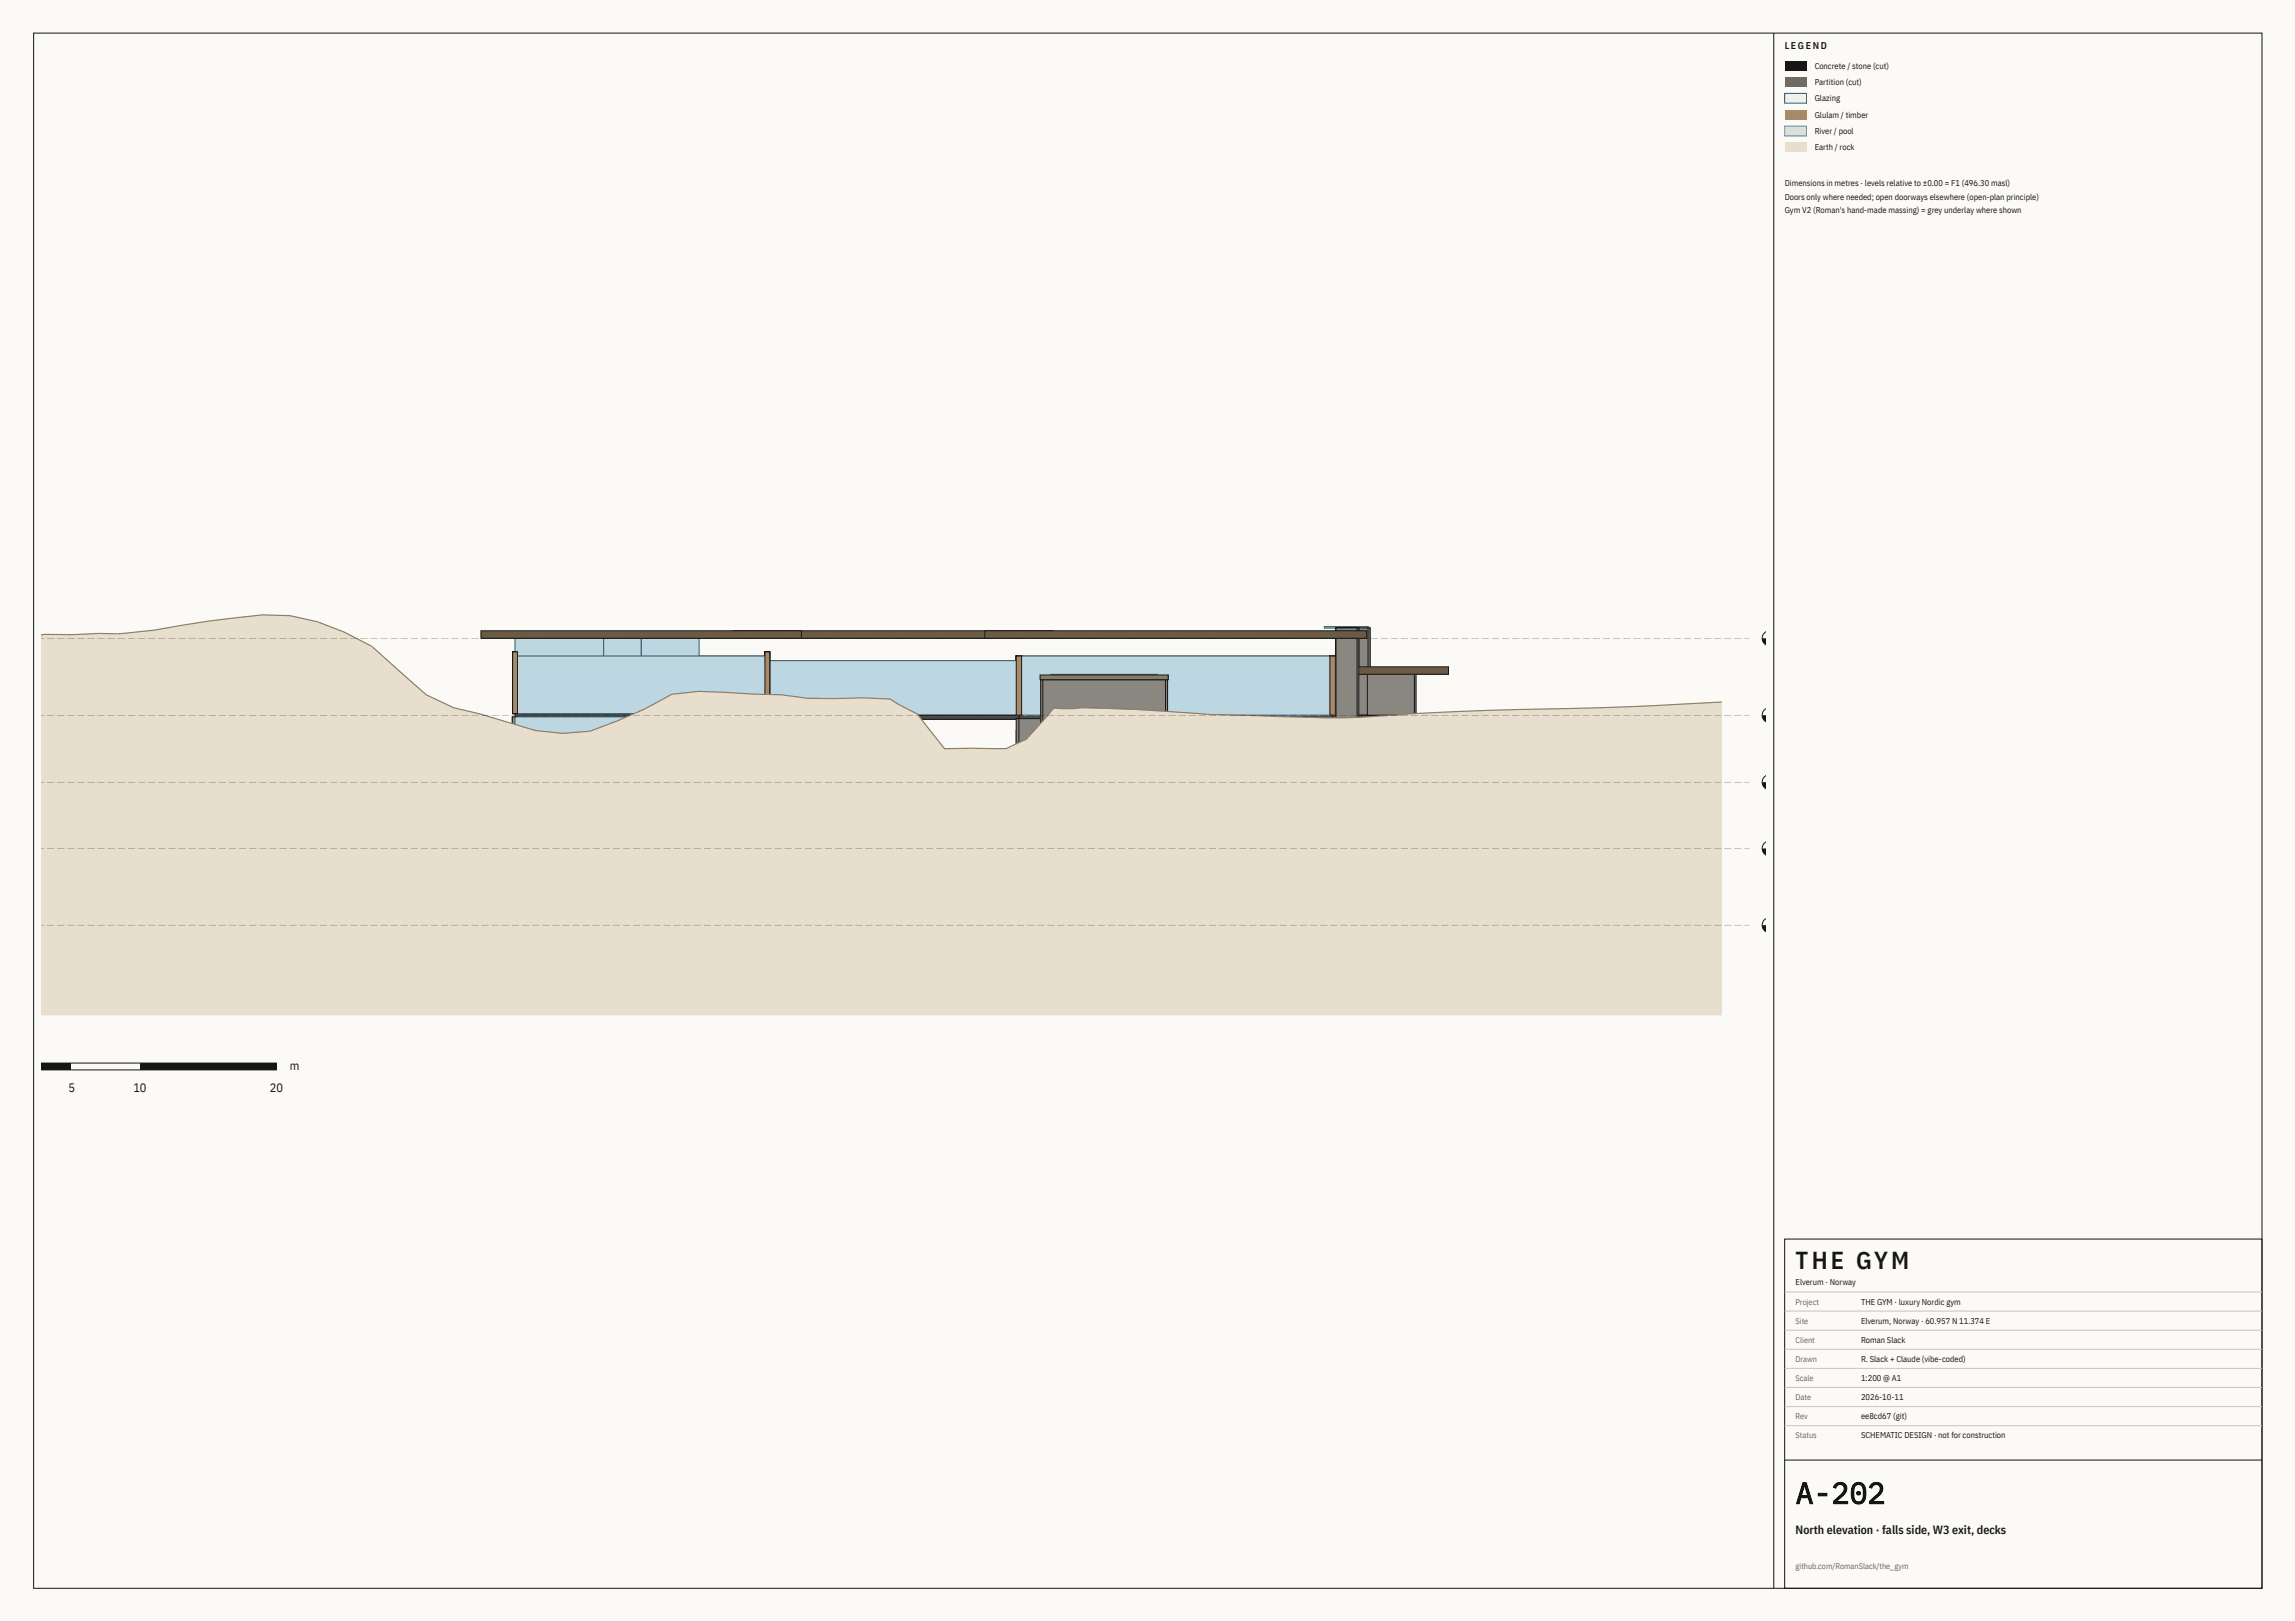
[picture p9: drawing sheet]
<svg xmlns="http://www.w3.org/2000/svg" width="841mm" height="594mm" viewBox="0 0 841 594" stroke-linecap="round" stroke-linejoin="round" font-family="sans-serif">
<defs><g id="words">
<text font-size="11" fill="#161616" x="658.3" y="551.1">A-202</text>
<text font-size="9" fill="#161616" x="658.3" y="465.1">THE GYM</text>
<g font-size="4.5" fill="#161616">
<text x="106.3" y="392.1">m</text>
<text x="25.1" y="400.1">5</text>
<text x="48.9" y="400.1">10</text>
<text x="98.9" y="400.1">20</text>
</g>
<text font-size="4.4" fill="#161616" x="658.3" y="562.1">North elevation · falls side, W3 exit, decks</text>
<text font-size="3.6" fill="#161616" x="654.3" y="18.1">LEGEND</text>
<g font-size="3.1" fill="#161616">
<text x="665.3" y="25.1">Concrete / stone (cut)</text>
<text x="665.3" y="31.1">Partition (cut)</text>
<text x="665.3" y="37.1">Glazing</text>
<text x="665.3" y="43.1">Glulam / timber</text>
<text x="665.3" y="49.1">River / pool</text>
<text x="665.3" y="55.1">Earth / rock</text>
<text x="654.3" y="68.1">Dimensions in metres · levels relative to ±0.00 = F1 (496.30 masl)</text>
<text x="654.3" y="73.1">Doors only where needed; open doorways elsewhere (open-plan principle)</text>
<text x="654.3" y="78.1">Gym V2 (Roman's hand-made massing) = grey underlay where shown</text>
<text x="658.3" y="471.1">Elverum · Norway</text>
<text x="682.3" y="478.1">THE GYM · luxury Nordic gym</text>
<text x="682.3" y="485.1">Elverum, Norway · 60.957 N 11.374 E</text>
<text x="682.3" y="492.1">Roman Slack</text>
<text x="682.3" y="499.1">R. Slack + Claude (vibe-coded)</text>
<text x="682.3" y="506.1">1:200 @ A1</text>
<text x="682.3" y="513.1">2026-10-11</text>
<text x="682.3" y="520.1">ee8cd67 (git)</text>
<text x="682.3" y="527.1">SCHEMATIC DESIGN · not for construction</text>
</g>
<g font-size="3" fill="#6b675e">
<text x="658.3" y="478.1">Project</text>
<text x="658.3" y="485.1">Site</text>
<text x="658.3" y="492.1">Client</text>
<text x="658.3" y="499.1">Drawn</text>
<text x="658.3" y="506.1">Scale</text>
<text x="658.3" y="513.1">Date</text>
<text x="658.3" y="520.1">Rev</text>
<text x="658.3" y="527.1">Status</text>
<text x="658.3" y="575.1">github.com/RomanSlack/the_gym</text>
</g>
</g></defs>
<g fill="#fbfaf6">
<path d="M.3 0h841v594.1h-841z"/>
<path d="M.3 .1h841v594h-841z"/>
</g>
<path d="M12.3 12.1h817v570h-817zM650.3 12.1v570" fill="none" stroke="#161616" stroke-width=".37"/>
<path d="M373.6 267.6h112v74.5h-112z" fill="#8a8781"/>
<path d="M373.6 267.6h112v74.5h-112z" fill="none" stroke="#161616" stroke-width=".37"/>
<path d="M484.6 267.6h2v74.5h-2z" fill="#8a8781"/>
<path d="M484.6 267.6h2v74.5h-2z" fill="none" stroke="#161616" stroke-width=".37"/>
<path d="M372.6 267.6h2v74.5h-2z" fill="#8a8781"/>
<path d="M372.6 267.6h2v74.5h-2z" fill="none" stroke="#161616" stroke-width=".37"/>
<path d="M373.6 267.6h112v2h-112z" fill="#4a4a48"/>
<path d="M373.6 267.6h112v2h-112z" fill="none" stroke="#161616" stroke-width=".37"/>
<path d="M373.6 311h112v1.2h-112z" fill="#4a4a48"/>
<path d="M373.6 311h112v1.2h-112z" fill="none" stroke="#161616" stroke-width=".37"/>
<path d="M373.6 286.7h112v1.2h-112z" fill="#4a4a48"/>
<path d="M373.6 286.7h112v1.2h-112z" fill="none" stroke="#161616" stroke-width=".37"/>
<path d="M373.6 339.1h112v3h-112z" fill="#4a4a48"/>
<path d="M373.6 339.1h112v3h-112z" fill="none" stroke="#161616" stroke-width=".37"/>
<path d="M373.6 240.4h115v21.7h-115z" fill="#bcd6e2"/>
<path d="M373.6 240.4h115v21.7h-115z" fill="none" stroke="#2a5d78" stroke-width=".37"/>
<path d="M489.8 230.1h11.8v112h-11.8z" fill="#8a8781"/>
<path d="M489.8 230.1h11.8v112h-11.8z" fill="none" stroke="#161616" stroke-width=".37"/>
<path d="M373.6 263.4h115v78.7h-115z" fill="#8a8781"/>
<path d="M373.6 263.4h115v78.7h-115z" fill="none" stroke="#161616" stroke-width=".37"/>
<path d="M487.6 240.4h2v21.7h-2z" fill="#b08a5c"/>
<path d="M487.6 240.4h2v21.7h-2z" fill="none" stroke="#161616" stroke-width=".37"/>
<path d="M372.6 240.4h2v21.7h-2z" fill="#b08a5c"/>
<path d="M372.6 240.4h2v21.7h-2z" fill="none" stroke="#161616" stroke-width=".37"/>
<path d="M487.6 240.4h2v21.7h-2z" fill="#b08a5c"/>
<path d="M487.6 240.4h2v21.7h-2z" fill="none" stroke="#161616" stroke-width=".37"/>
<path d="M372.6 240.4h2v21.7h-2z" fill="#b08a5c"/>
<path d="M372.6 240.4h2v21.7h-2z" fill="none" stroke="#161616" stroke-width=".37"/>
<path d="M500.8 230.1h1.5v112h-1.5z" fill="#8a8781"/>
<path d="M500.8 230.1h1.5v112h-1.5z" fill="none" stroke="#161616" stroke-width=".37"/>
<path d="M485.6 229.6h16v.5h-16z" fill="#bcd6e2"/>
<path d="M485.6 229.6h16v.5h-16z" fill="none" stroke="#2a5d78" stroke-width=".37"/>
<path d="M489.8 230.1h11.8v112h-11.8z" fill="#8a8781"/>
<path d="M489.8 230.1h11.8v112h-11.8z" fill="none" stroke="#161616" stroke-width=".37"/>
<path d="M489.8 263.4h18.8v78.7h-18.8z" fill="#8a8781"/>
<path d="M489.8 263.4h18.8v78.7h-18.8z" fill="none" stroke="#161616" stroke-width=".37"/>
<path d="M507.8 263.4h1.5v78.7h-1.5z" fill="#8a8781"/>
<path d="M507.8 263.4h1.5v78.7h-1.5z" fill="none" stroke="#161616" stroke-width=".37"/>
<path d="M488.6 263.4h20v1.7h-20z" fill="#4a4a48"/>
<path d="M488.6 263.4h20v1.7h-20z" fill="none" stroke="#161616" stroke-width=".37"/>
<path d="M489.8 263.4h18.8v78.7h-18.8z" fill="#8a8781"/>
<path d="M489.8 263.4h18.8v78.7h-18.8z" fill="none" stroke="#161616" stroke-width=".37"/>
<path d="M489.8 230.1h11.8v112h-11.8z" fill="#8a8781"/>
<path d="M489.8 230.1h11.8v112h-11.8z" fill="none" stroke="#161616" stroke-width=".37"/>
<path d="M487.6 240.4h2v21.7h-2z" fill="#b08a5c"/>
<path d="M487.6 240.4h2v21.7h-2z" fill="none" stroke="#161616" stroke-width=".37"/>
<path d="M372.6 240.4h2v21.7h-2z" fill="#b08a5c"/>
<path d="M372.6 240.4h2v21.7h-2z" fill="none" stroke="#161616" stroke-width=".37"/>
<path d="M487.6 240.4h2v21.7h-2z" fill="#b08a5c"/>
<path d="M487.6 240.4h2v21.7h-2z" fill="none" stroke="#161616" stroke-width=".37"/>
<path d="M372.6 240.4h2v21.7h-2z" fill="#b08a5c"/>
<path d="M372.6 240.4h2v21.7h-2z" fill="none" stroke="#161616" stroke-width=".37"/>
<path d="M500.8 230.1h1.5v112h-1.5z" fill="#8a8781"/>
<path d="M500.8 230.1h1.5v112h-1.5z" fill="none" stroke="#161616" stroke-width=".37"/>
<path d="M485.6 229.6h16v.5h-16z" fill="#bcd6e2"/>
<path d="M485.6 229.6h16v.5h-16z" fill="none" stroke="#2a5d78" stroke-width=".37"/>
<path d="M373.2 240.4h.7v21.7h-.7z" fill="#bcd6e2"/>
<path d="M373.2 240.4h.7v21.7h-.7z" fill="none" stroke="#2a5d78" stroke-width=".37"/>
<path d="M281.3 242.1h92.3v20h-92.3z" fill="#bcd6e2"/>
<path d="M281.3 242.1h92.3v20h-92.3z" fill="none" stroke="#2a5d78" stroke-width=".37"/>
<path d="M188.8 240.4h92.5v21.1h-92.5z" fill="#bcd6e2"/>
<path d="M188.8 240.4h92.5v21.1h-92.5z" fill="none" stroke="#2a5d78" stroke-width=".37"/>
<path d="M489.8 230.1h11.8v112h-11.8z" fill="#8a8781"/>
<path d="M489.8 230.1h11.8v112h-11.8z" fill="none" stroke="#161616" stroke-width=".37"/>
<path d="M41.3 267.6h147.5v27.6h-147.5z" fill="#8a8781"/>
<path d="M41.3 267.6h147.5v27.6h-147.5z" fill="none" stroke="#161616" stroke-width=".37"/>
<path d="M188.8 262.8h92.5v32.4h-92.5z" fill="#8a8781"/>
<path d="M188.8 262.8h92.5v32.4h-92.5z" fill="none" stroke="#161616" stroke-width=".37"/>
<path d="M280.4 238.9h1.8v22.6h-1.8z" fill="#b08a5c"/>
<path d="M280.4 238.9h1.8v22.6h-1.8z" fill="none" stroke="#161616" stroke-width=".37"/>
<path d="M187.9 238.9h1.8v22.6h-1.8z" fill="#b08a5c"/>
<path d="M187.9 238.9h1.8v22.6h-1.8z" fill="none" stroke="#161616" stroke-width=".37"/>
<path d="M187.8 262.8h2v32.4h-2z" fill="#8a8781"/>
<path d="M187.8 262.8h2v32.4h-2z" fill="none" stroke="#161616" stroke-width=".37"/>
<path d="M40.3 267.6h2v27.6h-2z" fill="#8a8781"/>
<path d="M40.3 267.6h2v27.6h-2z" fill="none" stroke="#161616" stroke-width=".37"/>
<path d="M489.8 230.1h7.8v112h-7.8z" fill="#8a8781"/>
<path d="M489.8 230.1h7.8v112h-7.8z" fill="none" stroke="#161616" stroke-width=".37"/>
<path d="M487.6 240.4h2v21.7h-2z" fill="#b08a5c"/>
<path d="M487.6 240.4h2v21.7h-2z" fill="none" stroke="#161616" stroke-width=".37"/>
<path d="M372.6 240.4h2v21.7h-2z" fill="#b08a5c"/>
<path d="M372.6 240.4h2v21.7h-2z" fill="none" stroke="#161616" stroke-width=".37"/>
<path d="M496.9 230.1h1.3v112h-1.3z" fill="#8a8781"/>
<path d="M496.9 230.1h1.3v112h-1.3z" fill="none" stroke="#161616" stroke-width=".37"/>
<path d="M489.8 230.1h7.8v112h-7.8z" fill="#8a8781"/>
<path d="M489.8 230.1h7.8v112h-7.8z" fill="none" stroke="#161616" stroke-width=".37"/>
<path d="M488.2 240.4h.7v21.7h-.7z" fill="#bcd6e2"/>
<path d="M488.2 240.4h.7v21.7h-.7z" fill="none" stroke="#2a5d78" stroke-width=".37"/>
<path d="M488.6 247.1h30v15h-30z" fill="#8a8781"/>
<path d="M488.6 247.1h30v15h-30z" fill="none" stroke="#161616" stroke-width=".37"/>
<path d="M280.4 238.9h1.8v22.6h-1.8z" fill="#b08a5c"/>
<path d="M280.4 238.9h1.8v22.6h-1.8z" fill="none" stroke="#161616" stroke-width=".37"/>
<path d="M187.9 238.9h1.8v22.6h-1.8z" fill="#b08a5c"/>
<path d="M187.9 238.9h1.8v22.6h-1.8z" fill="none" stroke="#161616" stroke-width=".37"/>
<path d="M488.6 262.1h30v1.3h-30z" fill="#4a4a48"/>
<path d="M488.6 262.1h30v1.3h-30z" fill="none" stroke="#161616" stroke-width=".37"/>
<path d="M517.9 247.1h1.3v15h-1.3z" fill="#8a8781"/>
<path d="M517.9 247.1h1.3v15h-1.3z" fill="none" stroke="#161616" stroke-width=".37"/>
<path d="M501.3 247.1h17.3v15h-17.3z" fill="#8a8781"/>
<path d="M501.3 247.1h17.3v15h-17.3z" fill="none" stroke="#161616" stroke-width=".37"/>
<path d="M487.6 240.4h2v21.7h-2z" fill="#b08a5c"/>
<path d="M487.6 240.4h2v21.7h-2z" fill="none" stroke="#161616" stroke-width=".37"/>
<path d="M372.6 240.4h2v21.7h-2z" fill="#b08a5c"/>
<path d="M372.6 240.4h2v21.7h-2z" fill="none" stroke="#161616" stroke-width=".37"/>
<path d="M489.8 230.1h7.8v112h-7.8z" fill="#8a8781"/>
<path d="M489.8 230.1h7.8v112h-7.8z" fill="none" stroke="#161616" stroke-width=".37"/>
<path d="M281.3 242.1h92.3v20h-92.3z" fill="#bcd6e2"/>
<path d="M281.3 242.1h92.3v20h-92.3z" fill="none" stroke="#2a5d78" stroke-width=".37"/>
<path d="M237.3 262.8h44v29.4h-44z" fill="#bcd6e2"/>
<path d="M237.3 262.8h44v29.4h-44z" fill="none" stroke="#2a5d78" stroke-width=".37"/>
<path d="M476.1 244.4h55v2.7h-55z" fill="#6b5a44"/>
<path d="M476.1 244.4h55v2.7h-55z" fill="none" stroke="#161616" stroke-width=".37"/>
<path d="M496.9 230.1h1.3v112h-1.3z" fill="#8a8781"/>
<path d="M496.9 230.1h1.3v112h-1.3z" fill="none" stroke="#161616" stroke-width=".37"/>
<path d="M489.8 230.1h7.8v112h-7.8z" fill="#8a8781"/>
<path d="M489.8 230.1h7.8v112h-7.8z" fill="none" stroke="#161616" stroke-width=".37"/>
<path d="M280.4 238.9h1.8v22.6h-1.8z" fill="#b08a5c"/>
<path d="M280.4 238.9h1.8v22.6h-1.8z" fill="none" stroke="#161616" stroke-width=".37"/>
<path d="M187.9 238.9h1.8v22.6h-1.8z" fill="#b08a5c"/>
<path d="M187.9 238.9h1.8v22.6h-1.8z" fill="none" stroke="#161616" stroke-width=".37"/>
<path d="M268.8 231.2h117.3v2.7h-117.3z" fill="#6b5a44"/>
<path d="M268.8 231.2h117.3v2.7h-117.3z" fill="none" stroke="#161616" stroke-width=".37"/>
<path d="M281.3 262.1h92.3v1.5h-92.3z" fill="#4a4a48"/>
<path d="M281.3 262.1h92.3v1.5h-92.3z" fill="none" stroke="#161616" stroke-width=".37"/>
<path d="M373.6 339.1h115v3h-115z" fill="#4a4a48"/>
<path d="M373.6 339.1h115v3h-115z" fill="none" stroke="#161616" stroke-width=".37"/>
<path d="M373.6 311h115v1.2h-115z" fill="#4a4a48"/>
<path d="M373.6 311h115v1.2h-115z" fill="none" stroke="#161616" stroke-width=".37"/>
<path d="M373.6 286.7h115v1.2h-115z" fill="#4a4a48"/>
<path d="M373.6 286.7h115v1.2h-115z" fill="none" stroke="#161616" stroke-width=".37"/>
<path d="M373.6 262.1h115v1.3h-115z" fill="#4a4a48"/>
<path d="M373.6 262.1h115v1.3h-115z" fill="none" stroke="#161616" stroke-width=".37"/>
<path d="M487.3 263.4h2.5v78.7h-2.5z" fill="#8a8781"/>
<path d="M487.3 263.4h2.5v78.7h-2.5z" fill="none" stroke="#161616" stroke-width=".37"/>
<path d="M372.6 263.4h2v78.7h-2z" fill="#8a8781"/>
<path d="M372.6 263.4h2v78.7h-2z" fill="none" stroke="#161616" stroke-width=".37"/>
<path d="M488.2 240.4h.7v21.7h-.7z" fill="#bcd6e2"/>
<path d="M488.2 240.4h.7v21.7h-.7z" fill="none" stroke="#2a5d78" stroke-width=".37"/>
<path d="M373.2 240.4h.7v21.7h-.7z" fill="#bcd6e2"/>
<path d="M373.2 240.4h.7v21.7h-.7z" fill="none" stroke="#2a5d78" stroke-width=".37"/>
<path d="M373.6 240.4h115v21.7h-115z" fill="#bcd6e2"/>
<path d="M373.6 240.4h115v21.7h-115z" fill="none" stroke="#2a5d78" stroke-width=".37"/>
<path d="M373.6 263.4h115v78.7h-115z" fill="#8a8781"/>
<path d="M373.6 263.4h115v78.7h-115z" fill="none" stroke="#161616" stroke-width=".37"/>
<path d="M487.6 240.4h2v21.7h-2z" fill="#b08a5c"/>
<path d="M487.6 240.4h2v21.7h-2z" fill="none" stroke="#161616" stroke-width=".37"/>
<path d="M372.6 240.4h2v21.7h-2z" fill="#b08a5c"/>
<path d="M372.6 240.4h2v21.7h-2z" fill="none" stroke="#161616" stroke-width=".37"/>
<path d="M385.3 247.3h39" fill="none" stroke="#bcd6e2" stroke-width=".37"/>
<path d="M385.3 247.1h39v.3h-39z" fill="none" stroke="#2a5d78" stroke-width=".37"/>
<path d="M361.1 231.2h140v2.7h-140z" fill="#6b5a44"/>
<path d="M361.1 231.2h140v2.7h-140z" fill="none" stroke="#161616" stroke-width=".37"/>
<path d="M426.6 249.1h1.5v93h-1.5z" fill="#8a8781"/>
<path d="M426.6 249.1h1.5v93h-1.5z" fill="none" stroke="#161616" stroke-width=".37"/>
<path d="M381.6 249.1h1.5v93h-1.5z" fill="#8a8781"/>
<path d="M381.6 249.1h1.5v93h-1.5z" fill="none" stroke="#161616" stroke-width=".37"/>
<path d="M382.3 249.1h45v93h-45z" fill="#8a8781"/>
<path d="M382.3 249.1h45v93h-45z" fill="none" stroke="#161616" stroke-width=".37"/>
<path d="M381.3 247.4h47v1.7h-47z" fill="#6f8f55"/>
<path d="M381.3 247.4h47v1.7h-47z" fill="none" stroke="#161616" stroke-width=".37"/>
<path d="M280.9 262.8h.8v29.4h-.8z" fill="#bcd6e2"/>
<path d="M280.9 262.8h.8v29.4h-.8z" fill="none" stroke="#2a5d78" stroke-width=".37"/>
<path d="M188.8 246.5h32.5v15h-32.5z" fill="#bcd6e2"/>
<path d="M188.8 246.5h32.5v15h-32.5z" fill="none" stroke="#2a5d78" stroke-width=".37"/>
<path d="M280.4 238.9h1.8v22.6h-1.8z" fill="#b08a5c"/>
<path d="M280.4 238.9h1.8v22.6h-1.8z" fill="none" stroke="#161616" stroke-width=".37"/>
<path d="M187.9 238.9h1.8v22.6h-1.8z" fill="#b08a5c"/>
<path d="M187.9 238.9h1.8v22.6h-1.8z" fill="none" stroke="#161616" stroke-width=".37"/>
<path d="M188.8 233.9h32.5v27.6h-32.5z" fill="#bcd6e2"/>
<path d="M188.8 233.9h32.5v27.6h-32.5z" fill="none" stroke="#2a5d78" stroke-width=".37"/>
<path d="M235.1 233.9h21.2v27.6h-21.2z" fill="#bcd6e2"/>
<path d="M235.1 233.9h21.2v27.6h-21.2z" fill="none" stroke="#2a5d78" stroke-width=".37"/>
<path d="M221.3 233.9h13.8v27.6h-13.8z" fill="#bcd6e2"/>
<path d="M221.3 233.9h13.8v27.6h-13.8z" fill="none" stroke="#2a5d78" stroke-width=".37"/>
<path d="M221.3 262.8h35v29.4h-35z" fill="#bcd6e2"/>
<path d="M221.3 262.8h35v29.4h-35z" fill="none" stroke="#2a5d78" stroke-width=".37"/>
<path d="M40.3 267.6h2v27.6h-2z" fill="#8a8781"/>
<path d="M40.3 267.6h2v27.6h-2z" fill="none" stroke="#161616" stroke-width=".37"/>
<path d="M41.3 267.6h147.5v2h-147.5z" fill="#4a4a48"/>
<path d="M41.3 267.6h147.5v2h-147.5z" fill="none" stroke="#161616" stroke-width=".37"/>
<path d="M41.3 292.2h147.5v1.5h-147.5z" fill="#4a4a48"/>
<path d="M41.3 292.2h147.5v1.5h-147.5z" fill="none" stroke="#161616" stroke-width=".37"/>
<path d="M41.3 267.6h147.5v27.6h-147.5z" fill="#8a8781"/>
<path d="M41.3 267.6h147.5v27.6h-147.5z" fill="none" stroke="#161616" stroke-width=".37"/>
<path d="M280.4 238.9h1.8v22.6h-1.8z" fill="#b08a5c"/>
<path d="M280.4 238.9h1.8v22.6h-1.8z" fill="none" stroke="#161616" stroke-width=".37"/>
<path d="M187.9 238.9h1.8v22.6h-1.8z" fill="#b08a5c"/>
<path d="M187.9 238.9h1.8v22.6h-1.8z" fill="none" stroke="#161616" stroke-width=".37"/>
<path d="M188.8 292.2h92.5v3h-92.5z" fill="#4a4a48"/>
<path d="M188.8 292.2h92.5v3h-92.5z" fill="none" stroke="#161616" stroke-width=".37"/>
<path d="M188.8 261.5h92.5v1.3h-92.5z" fill="#4a4a48"/>
<path d="M188.8 261.5h92.5v1.3h-92.5z" fill="none" stroke="#161616" stroke-width=".37"/>
<path d="M187.8 262.8h2v32.4h-2z" fill="#8a8781"/>
<path d="M187.8 262.8h2v32.4h-2z" fill="none" stroke="#161616" stroke-width=".37"/>
<path d="M280.3 262.8h2v32.4h-2z" fill="#8a8781"/>
<path d="M280.3 262.8h2v32.4h-2z" fill="none" stroke="#161616" stroke-width=".37"/>
<path d="M280.9 240.4h.8v21.1h-.8z" fill="#bcd6e2"/>
<path d="M280.9 240.4h.8v21.1h-.8z" fill="none" stroke="#2a5d78" stroke-width=".37"/>
<path d="M188.4 240.4h.8v21.1h-.8z" fill="#bcd6e2"/>
<path d="M188.4 240.4h.8v21.1h-.8z" fill="none" stroke="#2a5d78" stroke-width=".37"/>
<path d="M188.8 262.8h62.5v29.4h-62.5z" fill="#bcd6e2"/>
<path d="M188.8 262.8h62.5v29.4h-62.5z" fill="none" stroke="#2a5d78" stroke-width=".37"/>
<path d="M188.8 240.4h92.5v21.1h-92.5z" fill="#bcd6e2"/>
<path d="M188.8 240.4h92.5v21.1h-92.5z" fill="none" stroke="#2a5d78" stroke-width=".37"/>
<path d="M251.3 262.8h30v32.4h-30z" fill="#8a8781"/>
<path d="M251.3 262.8h30v32.4h-30z" fill="none" stroke="#161616" stroke-width=".37"/>
<path d="M280.4 238.9h1.8v22.6h-1.8z" fill="#b08a5c"/>
<path d="M280.4 238.9h1.8v22.6h-1.8z" fill="none" stroke="#161616" stroke-width=".37"/>
<path d="M187.9 238.9h1.8v22.6h-1.8z" fill="#b08a5c"/>
<path d="M187.9 238.9h1.8v22.6h-1.8z" fill="none" stroke="#161616" stroke-width=".37"/>
<path d="M176.3 231.2h117.5v2.7h-117.5z" fill="#6b5a44"/>
<path d="M176.3 231.2h117.5v2.7h-117.5z" fill="none" stroke="#161616" stroke-width=".37"/>
<path d="M15.3 232.9l1-.4 10 .1 10-.4a124.1 124.1 0 0 0 25-2.1l15-2.4 7.5-1a99.6 99.6 0 0 1 22.5-1l2.5 .5a76.4 76.4 0 0 1 22.5 8.1l5 2.6 20 17.8 5 2.3a25.9 25.9 0 0 0 10 3.6l5 1.2 12.5 3.7a54.1 54.1 0 0 0 20 3.1l7.5-.6 2.5-.9a174.2 174.2 0 0 0 27.5-12.6l2.5-.3a94.4 94.4 0 0 1 22.5-.1l2.5 .1a145.6 145.6 0 0 1 22.5 1.8h10a138.1 138.1 0 0 1 20 .2l5 3 5 2.5 10 12.7h22.5l7.5-3.5 10-11.4a45.6 45.6 0 0 0 10-.1 965.3 965.3 0 0 1 50 2.5l10 .2a540.4 540.4 0 0 0 45 .6l15-1 20-1 60-1.6 35-1.8v114.8h-616z" fill="#e7decd"/>
<path d="M15.3 232.7l11-.1 10-.4a124.1 124.1 0 0 0 25-2.1l15-2.4 7.5-1a99.6 99.6 0 0 1 22.5-1l2.5 .5a76.4 76.4 0 0 1 22.5 8.1l5 2.6 20 17.8 5 2.3a25.9 25.9 0 0 0 10 3.6l5 1.2 12.5 3.7a54.1 54.1 0 0 0 20 3.1l7.5-.6 2.5-.9a174.2 174.2 0 0 0 27.5-12.6l2.5-.3a94.4 94.4 0 0 1 22.5-.1l2.5 .1a145.6 145.6 0 0 1 22.5 1.8h10a138.1 138.1 0 0 1 20 .2l5 3 5 2.5 10 12.7h22.5l7.5-3.5 10-11.4a45.6 45.6 0 0 0 10-.1 965.3 965.3 0 0 1 50 2.5l10 .2a540.4 540.4 0 0 0 45 .6l15-1 20-1 60-1.6 35-1.8" fill="none" stroke="#8d7b62" stroke-width=".42"/>
<path d="M15.3 233.8l.9 .2zM17.3 233.8l2.6 .2zM21 233.8l2.6 .2zM24.7 233.8l2.6 .2zM28.4 233.8l2.6 .2zM32.1 233.8l2.6 .2zM35.8 233.8l2.6 .2zM39.5 233.8l2.6 .2zM43.2 233.8l2.6 .2zM46.9 233.8l2.6 .2zM50.6 233.8l2.6 .2zM54.3 233.8l2.6 .2zM58 233.8l2.6 .2zM61.7 233.8l2.7 .2zM65.4 233.8l2.7 .2zM69.1 233.8l2.7 .2zM72.8 233.8l2.7 .2zM76.5 233.8l2.7 .2zM80.2 233.8l2.7 .2zM83.9 233.8l2.7 .2zM87.6 233.8l2.7 .2zM91.3 233.8l2.7 .2zM95 233.8l2.7 .2zM98.7 233.8l2.7 .2zM102.5 233.8l2.6 .2zM106.2 233.8l2.6 .2zM109.9 233.8l2.6 .2zM113.6 233.8l2.6 .2zM117.3 233.8l2.6 .2zM121 233.8l2.6 .2zM124.7 233.8l2.6 .2zM128.4 233.8l2.6 .2zM132.1 233.8l2.6 .2zM135.8 233.8l2.6 .2zM139.5 233.8l2.6 .2zM143.2 233.8l2.6 .2zM146.9 233.8l2.6 .2zM150.6 233.8l2.7 .2zM154.3 233.8l2.7 .2zM158 233.8l2.7 .2zM161.7 233.8l2.7 .2zM165.4 233.8l2.7 .2zM169.1 233.8l2.7 .2zM172.8 233.8l2.7 .2zM176.5 233.8l2.7 .2zM180.2 233.8l2.7 .2zM183.9 233.8l2.7 .2zM187.6 233.8l2.7 .2zM191.4 233.8l2.6 .2zM195.1 233.8l2.6 .2zM198.8 233.8l2.6 .2zM202.5 233.8l2.6 .2zM206.2 233.8l2.6 .2zM209.9 233.8l2.6 .2zM213.6 233.8l2.6 .2zM217.3 233.8l2.6 .2zM221 233.8l2.6 .2zM224.7 233.8l2.6 .2zM228.4 233.8l2.6 .2zM232.1 233.8l2.6 .2zM235.8 233.8l2.6 .2zM239.5 233.8l2.7 .2zM243.2 233.8l2.7 .2zM246.9 233.8l2.7 .2zM250.6 233.8l2.7 .2zM254.3 233.8l2.7 .2zM258 233.8l2.7 .2zM261.7 233.8l2.7 .2zM265.4 233.8l2.7 .2zM269.1 233.8l2.7 .2zM272.8 233.8l2.7 .2zM276.5 233.8l2.7 .2zM280.3 233.8l2.6 .2zM284 233.8l2.6 .2zM287.7 233.8l2.6 .2zM291.4 233.8l2.6 .2zM295.1 233.8l2.6 .2zM298.8 233.8l2.6 .2zM302.5 233.8l2.6 .2zM306.2 233.8l2.6 .2zM309.9 233.8l2.6 .2zM313.6 233.8l2.6 .2zM317.3 233.8l2.6 .2zM321 233.8l2.6 .2zM324.7 233.8l2.6 .2zM328.4 233.8l2.7 .2zM332.1 233.8l2.7 .2zM335.8 233.8l2.7 .2zM339.5 233.8l2.7 .2zM343.2 233.8l2.7 .2zM346.9 233.8l2.7 .2zM350.6 233.8l2.7 .2zM354.3 233.8l2.7 .2zM358 233.8l2.7 .2zM361.7 233.8l2.7 .2zM365.4 233.8l2.7 .2zM369.2 233.8l2.6 .2zM372.9 233.8l2.6 .2zM376.6 233.8l2.6 .2zM380.3 233.8l2.6 .2zM384 233.8l2.6 .2zM387.7 233.8l2.6 .2zM391.4 233.8l2.6 .2zM395.1 233.8l2.6 .2zM398.8 233.8l2.6 .2zM402.5 233.8l2.6 .2zM406.2 233.8l2.6 .2zM409.9 233.8l2.6 .2zM413.6 233.8l2.6 .2zM417.3 233.8l2.7 .2zM421 233.8l2.7 .2zM424.7 233.8l2.7 .2zM428.4 233.8l2.7 .2zM432.1 233.8l2.7 .2zM435.8 233.8l2.7 .2zM439.5 233.8l2.7 .2zM443.2 233.8l2.7 .2zM446.9 233.8l2.7 .2zM450.6 233.8l2.7 .2zM454.3 233.8l2.7 .2zM458.1 233.8l2.6 .2zM461.8 233.8l2.6 .2zM465.5 233.8l2.6 .2zM469.2 233.8l2.6 .2zM472.9 233.8l2.6 .2zM476.6 233.8l2.6 .2zM480.3 233.8l2.6 .2zM484 233.8l2.6 .2zM487.7 233.8l2.6 .2zM491.4 233.8l2.6 .2zM495.1 233.8l2.6 .2zM498.8 233.8l2.6 .2zM502.5 233.8l2.6 .2zM506.2 233.8l2.7 .2zM509.9 233.8l2.7 .2zM513.6 233.8l2.7 .2zM517.3 233.8l2.7 .2zM521 233.8l2.7 .2zM524.7 233.8l2.7 .2zM528.4 233.8l2.7 .2zM532.1 233.8l2.7 .2zM535.8 233.8l2.7 .2zM539.5 233.8l2.7 .2zM543.2 233.8l2.7 .2zM547 233.8l2.6 .2zM550.7 233.8l2.6 .2zM554.4 233.8l2.6 .2zM558.1 233.8l2.6 .2zM561.8 233.8l2.6 .2zM565.5 233.8l2.6 .2zM569.2 233.8l2.6 .2zM572.9 233.8l2.6 .2zM576.6 233.8l2.6 .2zM580.3 233.8l2.6 .2zM584 233.8l2.6 .2zM587.7 233.8l2.6 .2zM591.4 233.8l2.6 .2zM595.1 233.8l2.7 .2zM598.8 233.8l2.7 .2zM602.5 233.8l2.7 .2zM606.2 233.8l2.7 .2zM609.9 233.8l2.7 .2zM613.6 233.8l2.7 .2zM617.3 233.8l2.7 .2zM621 233.8l2.7 .2zM624.7 233.8l2.7 .2zM628.4 233.8l2.7 .2zM632.1 233.8l2.7 .2zM635.9 233.8l2.6 .2zM639.6 233.8l1.7 .2z" fill="#161616"/>
<path d="M647.4 231.2v5.5v-.4a2.99 2.99 0 0 1 0-4.9z" fill="#fbfaf6"/>
<path d="M647.4 231.6a2.75 2.75 0 0 0 0 4.7" fill="none" stroke="#161616" stroke-width=".37"/>
<g fill="#161616">
<path d="M647.4 231.2v2.7zM646.1 233.9h1.3v2.8v-.4a2.91 2.91 0 0 1-1.3-2.4z"/>
<path d="M15.3 262l.9 .2zM17.3 262l2.6 .2zM21 262l2.6 .2zM24.7 262l2.6 .2zM28.4 262l2.6 .2zM32.1 262l2.6 .2zM35.8 262l2.6 .2zM39.5 262l2.6 .2zM43.2 262l2.6 .2zM46.9 262l2.6 .2zM50.6 262l2.6 .2zM54.3 262l2.6 .2zM58 262l2.6 .2zM61.7 262l2.7 .2zM65.4 262l2.7 .2zM69.1 262l2.7 .2zM72.8 262l2.7 .2zM76.5 262l2.7 .2zM80.2 262l2.7 .2zM83.9 262l2.7 .2zM87.6 262l2.7 .2zM91.3 262l2.7 .2zM95 262l2.7 .2zM98.7 262l2.7 .2zM102.5 262l2.6 .2zM106.2 262l2.6 .2zM109.9 262l2.6 .2zM113.6 262l2.6 .2zM117.3 262l2.6 .2zM121 262l2.6 .2zM124.7 262l2.6 .2zM128.4 262l2.6 .2zM132.1 262l2.6 .2zM135.8 262l2.6 .2zM139.5 262l2.6 .2zM143.2 262l2.6 .2zM146.9 262l2.6 .2zM150.6 262l2.7 .2zM154.3 262l2.7 .2zM158 262l2.7 .2zM161.7 262l2.7 .2zM165.4 262l2.7 .2zM169.1 262l2.7 .2zM172.8 262l2.7 .2zM176.5 262l2.7 .2zM180.2 262l2.7 .2zM183.9 262l2.7 .2zM187.6 262l2.7 .2zM191.4 262l2.6 .2zM195.1 262l2.6 .2zM198.8 262l2.6 .2zM202.5 262l2.6 .2zM206.2 262l2.6 .2zM209.9 262l2.6 .2zM213.6 262l2.6 .2zM217.3 262l2.6 .2zM221 262l2.6 .2zM224.7 262l2.6 .2zM228.4 262l2.6 .2zM232.1 262l2.6 .2zM235.8 262l2.6 .2zM239.5 262l2.7 .2zM243.2 262l2.7 .2zM246.9 262l2.7 .2zM250.6 262l2.7 .2zM254.3 262l2.7 .2zM258 262l2.7 .2zM261.7 262l2.7 .2zM265.4 262l2.7 .2zM269.1 262l2.7 .2zM272.8 262l2.7 .2zM276.5 262l2.7 .2zM280.3 262l2.6 .2zM284 262l2.6 .2zM287.7 262l2.6 .2zM291.4 262l2.6 .2zM295.1 262l2.6 .2zM298.8 262l2.6 .2zM302.5 262l2.6 .2zM306.2 262l2.6 .2zM309.9 262l2.6 .2zM313.6 262l2.6 .2zM317.3 262l2.6 .2zM321 262l2.6 .2zM324.7 262l2.6 .2zM328.4 262l2.7 .2zM332.1 262l2.7 .2zM335.8 262l2.7 .2zM339.5 262l2.7 .2zM343.2 262l2.7 .2zM346.9 262l2.7 .2zM350.6 262l2.7 .2zM354.3 262l2.7 .2zM358 262l2.7 .2zM361.7 262l2.7 .2zM365.4 262l2.7 .2zM369.2 262l2.6 .2zM372.9 262l2.6 .2zM376.6 262l2.6 .2zM380.3 262l2.6 .2zM384 262l2.6 .2zM387.7 262l2.6 .2zM391.4 262l2.6 .2zM395.1 262l2.6 .2zM398.8 262l2.6 .2zM402.5 262l2.6 .2zM406.2 262l2.6 .2zM409.9 262l2.6 .2zM413.6 262l2.6 .2zM417.3 262l2.7 .2zM421 262l2.7 .2zM424.7 262l2.7 .2zM428.4 262l2.7 .2zM432.1 262l2.7 .2zM435.8 262l2.7 .2zM439.5 262l2.7 .2zM443.2 262l2.7 .2zM446.9 262l2.7 .2zM450.6 262l2.7 .2zM454.3 262l2.7 .2zM458.1 262l2.6 .2zM461.8 262l2.6 .2zM465.5 262l2.6 .2zM469.2 262l2.6 .2zM472.9 262l2.6 .2zM476.6 262l2.6 .2zM480.3 262l2.6 .2zM484 262l2.6 .2zM487.7 262l2.6 .2zM491.4 262l2.6 .2zM495.1 262l2.6 .2zM498.8 262l2.6 .2zM502.5 262l2.6 .2zM506.2 262l2.7 .2zM509.9 262l2.7 .2zM513.6 262l2.7 .2zM517.3 262l2.7 .2zM521 262l2.7 .2zM524.7 262l2.7 .2zM528.4 262l2.7 .2zM532.1 262l2.7 .2zM535.8 262l2.7 .2zM539.5 262l2.7 .2zM543.2 262l2.7 .2zM547 262l2.6 .2zM550.7 262l2.6 .2zM554.4 262l2.6 .2zM558.1 262l2.6 .2zM561.8 262l2.6 .2zM565.5 262l2.6 .2zM569.2 262l2.6 .2zM572.9 262l2.6 .2zM576.6 262l2.6 .2zM580.3 262l2.6 .2zM584 262l2.6 .2zM587.7 262l2.6 .2zM591.4 262l2.6 .2zM595.1 262l2.7 .2zM598.8 262l2.7 .2zM602.5 262l2.7 .2zM606.2 262l2.7 .2zM609.9 262l2.7 .2zM613.6 262l2.7 .2zM617.3 262l2.7 .2zM621 262l2.7 .2zM624.7 262l2.7 .2zM628.4 262l2.7 .2zM632.1 262l2.7 .2zM635.9 262l2.6 .2zM639.6 262l1.7 .2z"/>
</g>
<path d="M647.4 259.4v5.5v-.4a2.99 2.99 0 0 1 0-4.9z" fill="#fbfaf6"/>
<path d="M647.4 259.8a2.75 2.75 0 0 0 0 4.7" fill="none" stroke="#161616" stroke-width=".37"/>
<g fill="#161616">
<path d="M647.4 259.4v2.7zM646.1 262.1h1.3v2.8v-.4a2.91 2.91 0 0 1-1.3-2.4z"/>
<path d="M15.3 286.6l.9 .2zM17.3 286.6l2.6 .2zM21 286.6l2.6 .2zM24.7 286.6l2.6 .2zM28.4 286.6l2.6 .2zM32.1 286.6l2.6 .2zM35.8 286.6l2.6 .2zM39.5 286.6l2.6 .2zM43.2 286.6l2.6 .2zM46.9 286.6l2.6 .2zM50.6 286.6l2.6 .2zM54.3 286.6l2.6 .2zM58 286.6l2.6 .2zM61.7 286.6l2.7 .2zM65.4 286.6l2.7 .2zM69.1 286.6l2.7 .2zM72.8 286.6l2.7 .2zM76.5 286.6l2.7 .2zM80.2 286.6l2.7 .2zM83.9 286.6l2.7 .2zM87.6 286.6l2.7 .2zM91.3 286.6l2.7 .2zM95 286.6l2.7 .2zM98.7 286.6l2.7 .2zM102.5 286.6l2.6 .2zM106.2 286.6l2.6 .2zM109.9 286.6l2.6 .2zM113.6 286.6l2.6 .2zM117.3 286.6l2.6 .2zM121 286.6l2.6 .2zM124.7 286.6l2.6 .2zM128.4 286.6l2.6 .2zM132.1 286.6l2.6 .2zM135.8 286.6l2.6 .2zM139.5 286.6l2.6 .2zM143.2 286.6l2.6 .2zM146.9 286.6l2.6 .2zM150.6 286.6l2.7 .2zM154.3 286.6l2.7 .2zM158 286.6l2.7 .2zM161.7 286.6l2.7 .2zM165.4 286.6l2.7 .2zM169.1 286.6l2.7 .2zM172.8 286.6l2.7 .2zM176.5 286.6l2.7 .2zM180.2 286.6l2.7 .2zM183.9 286.6l2.7 .2zM187.6 286.6l2.7 .2zM191.4 286.6l2.6 .2zM195.1 286.6l2.6 .2zM198.8 286.6l2.6 .2zM202.5 286.6l2.6 .2zM206.2 286.6l2.6 .2zM209.9 286.6l2.6 .2zM213.6 286.6l2.6 .2zM217.3 286.6l2.6 .2zM221 286.6l2.6 .2zM224.7 286.6l2.6 .2zM228.4 286.6l2.6 .2zM232.1 286.6l2.6 .2zM235.8 286.6l2.6 .2zM239.5 286.6l2.7 .2zM243.2 286.6l2.7 .2zM246.9 286.6l2.7 .2zM250.6 286.6l2.7 .2zM254.3 286.6l2.7 .2zM258 286.6l2.7 .2zM261.7 286.6l2.7 .2zM265.4 286.6l2.7 .2zM269.1 286.6l2.7 .2zM272.8 286.6l2.7 .2zM276.5 286.6l2.7 .2zM280.3 286.6l2.6 .2zM284 286.6l2.6 .2zM287.7 286.6l2.6 .2zM291.4 286.6l2.6 .2zM295.1 286.6l2.6 .2zM298.8 286.6l2.6 .2zM302.5 286.6l2.6 .2zM306.2 286.6l2.6 .2zM309.9 286.6l2.6 .2zM313.6 286.6l2.6 .2zM317.3 286.6l2.6 .2zM321 286.6l2.6 .2zM324.7 286.6l2.6 .2zM328.4 286.6l2.7 .2zM332.1 286.6l2.7 .2zM335.8 286.6l2.7 .2zM339.5 286.6l2.7 .2zM343.2 286.6l2.7 .2zM346.9 286.6l2.7 .2zM350.6 286.6l2.7 .2zM354.3 286.6l2.7 .2zM358 286.6l2.7 .2zM361.7 286.6l2.7 .2zM365.4 286.6l2.7 .2zM369.2 286.6l2.6 .2zM372.9 286.6l2.6 .2zM376.6 286.6l2.6 .2zM380.3 286.6l2.6 .2zM384 286.6l2.6 .2zM387.7 286.6l2.6 .2zM391.4 286.6l2.6 .2zM395.1 286.6l2.6 .2zM398.8 286.6l2.6 .2zM402.5 286.6l2.6 .2zM406.2 286.6l2.6 .2zM409.9 286.6l2.6 .2zM413.6 286.6l2.6 .2zM417.3 286.6l2.7 .2zM421 286.6l2.7 .2zM424.7 286.6l2.7 .2zM428.4 286.6l2.7 .2zM432.1 286.6l2.7 .2zM435.8 286.6l2.7 .2zM439.5 286.6l2.7 .2zM443.2 286.6l2.7 .2zM446.9 286.6l2.7 .2zM450.6 286.6l2.7 .2zM454.3 286.6l2.7 .2zM458.1 286.6l2.6 .2zM461.8 286.6l2.6 .2zM465.5 286.6l2.6 .2zM469.2 286.6l2.6 .2zM472.9 286.6l2.6 .2zM476.6 286.6l2.6 .2zM480.3 286.6l2.6 .2zM484 286.6l2.6 .2zM487.7 286.6l2.6 .2zM491.4 286.6l2.6 .2zM495.1 286.6l2.6 .2zM498.8 286.6l2.6 .2zM502.5 286.6l2.6 .2zM506.2 286.6l2.7 .2zM509.9 286.6l2.7 .2zM513.6 286.6l2.7 .2zM517.3 286.6l2.7 .2zM521 286.6l2.7 .2zM524.7 286.6l2.7 .2zM528.4 286.6l2.7 .2zM532.1 286.6l2.7 .2zM535.8 286.6l2.7 .2zM539.5 286.6l2.7 .2zM543.2 286.6l2.7 .2zM547 286.6l2.6 .2zM550.7 286.6l2.6 .2zM554.4 286.6l2.6 .2zM558.1 286.6l2.6 .2zM561.8 286.6l2.6 .2zM565.5 286.6l2.6 .2zM569.2 286.6l2.6 .2zM572.9 286.6l2.6 .2zM576.6 286.6l2.6 .2zM580.3 286.6l2.6 .2zM584 286.6l2.6 .2zM587.7 286.6l2.6 .2zM591.4 286.6l2.6 .2zM595.1 286.6l2.7 .2zM598.8 286.6l2.7 .2zM602.5 286.6l2.7 .2zM606.2 286.6l2.7 .2zM609.9 286.6l2.7 .2zM613.6 286.6l2.7 .2zM617.3 286.6l2.7 .2zM621 286.6l2.7 .2zM624.7 286.6l2.7 .2zM628.4 286.6l2.7 .2zM632.1 286.6l2.7 .2zM635.9 286.6l2.6 .2zM639.6 286.6l1.7 .2z"/>
</g>
<path d="M647.4 283.9v5.5v-.3a2.99 2.99 0 0 1 0-5z" fill="#fbfaf6"/>
<path d="M647.4 284.3a2.75 2.75 0 0 0 0 4.7" fill="none" stroke="#161616" stroke-width=".37"/>
<g fill="#161616">
<path d="M647.4 283.9v2.8zM646.1 286.7h1.3v2.7v-.3a2.91 2.91 0 0 1-1.3-2.4z"/>
<path d="M15.3 310.9l.9 .2zM17.3 310.9l2.6 .2zM21 310.9l2.6 .2zM24.7 310.9l2.6 .2zM28.4 310.9l2.6 .2zM32.1 310.9l2.6 .2zM35.8 310.9l2.6 .2zM39.5 310.9l2.6 .2zM43.2 310.9l2.6 .2zM46.9 310.9l2.6 .2zM50.6 310.9l2.6 .2zM54.3 310.9l2.6 .2zM58 310.9l2.6 .2zM61.7 310.9l2.7 .2zM65.4 310.9l2.7 .2zM69.1 310.9l2.7 .2zM72.8 310.9l2.7 .2zM76.5 310.9l2.7 .2zM80.2 310.9l2.7 .2zM83.9 310.9l2.7 .2zM87.6 310.9l2.7 .2zM91.3 310.9l2.7 .2zM95 310.9l2.7 .2zM98.7 310.9l2.7 .2zM102.5 310.9l2.6 .2zM106.2 310.9l2.6 .2zM109.9 310.9l2.6 .2zM113.6 310.9l2.6 .2zM117.3 310.9l2.6 .2zM121 310.9l2.6 .2zM124.7 310.9l2.6 .2zM128.4 310.9l2.6 .2zM132.1 310.9l2.6 .2zM135.8 310.9l2.6 .2zM139.5 310.9l2.6 .2zM143.2 310.9l2.6 .2zM146.9 310.9l2.6 .2zM150.6 310.9l2.7 .2zM154.3 310.9l2.7 .2zM158 310.9l2.7 .2zM161.7 310.9l2.7 .2zM165.4 310.9l2.7 .2zM169.1 310.9l2.7 .2zM172.8 310.9l2.7 .2zM176.5 310.9l2.7 .2zM180.2 310.9l2.7 .2zM183.9 310.9l2.7 .2zM187.6 310.9l2.7 .2zM191.4 310.9l2.6 .2zM195.1 310.9l2.6 .2zM198.8 310.9l2.6 .2zM202.5 310.9l2.6 .2zM206.2 310.9l2.6 .2zM209.9 310.9l2.6 .2zM213.6 310.9l2.6 .2zM217.3 310.9l2.6 .2zM221 310.9l2.6 .2zM224.7 310.9l2.6 .2zM228.4 310.9l2.6 .2zM232.1 310.9l2.6 .2zM235.8 310.9l2.6 .2zM239.5 310.9l2.7 .2zM243.2 310.9l2.7 .2zM246.9 310.9l2.7 .2zM250.6 310.9l2.7 .2zM254.3 310.9l2.7 .2zM258 310.9l2.7 .2zM261.7 310.9l2.7 .2zM265.4 310.9l2.7 .2zM269.1 310.9l2.7 .2zM272.8 310.9l2.7 .2zM276.5 310.9l2.7 .2zM280.3 310.9l2.6 .2zM284 310.9l2.6 .2zM287.7 310.9l2.6 .2zM291.4 310.9l2.6 .2zM295.1 310.9l2.6 .2zM298.8 310.9l2.6 .2zM302.5 310.9l2.6 .2zM306.2 310.9l2.6 .2zM309.9 310.9l2.6 .2zM313.6 310.9l2.6 .2zM317.3 310.9l2.6 .2zM321 310.9l2.6 .2zM324.7 310.9l2.6 .2zM328.4 310.9l2.7 .2zM332.1 310.9l2.7 .2zM335.8 310.9l2.7 .2zM339.5 310.9l2.7 .2zM343.2 310.9l2.7 .2zM346.9 310.9l2.7 .2zM350.6 310.9l2.7 .2zM354.3 310.9l2.7 .2zM358 310.9l2.7 .2zM361.7 310.9l2.7 .2zM365.4 310.9l2.7 .2zM369.2 310.9l2.6 .2zM372.9 310.9l2.6 .2zM376.6 310.9l2.6 .2zM380.3 310.9l2.6 .2zM384 310.9l2.6 .2zM387.7 310.9l2.6 .2zM391.4 310.9l2.6 .2zM395.1 310.9l2.6 .2zM398.8 310.9l2.6 .2zM402.5 310.9l2.6 .2zM406.2 310.9l2.6 .2zM409.9 310.9l2.6 .2zM413.6 310.9l2.6 .2zM417.3 310.9l2.7 .2zM421 310.9l2.7 .2zM424.7 310.9l2.7 .2zM428.4 310.9l2.7 .2zM432.1 310.9l2.7 .2zM435.8 310.9l2.7 .2zM439.5 310.9l2.7 .2zM443.2 310.9l2.7 .2zM446.9 310.9l2.7 .2zM450.6 310.9l2.7 .2zM454.3 310.9l2.7 .2zM458.1 310.9l2.6 .2zM461.8 310.9l2.6 .2zM465.5 310.9l2.6 .2zM469.2 310.9l2.6 .2zM472.9 310.9l2.6 .2zM476.6 310.9l2.6 .2zM480.3 310.9l2.6 .2zM484 310.9l2.6 .2zM487.7 310.9l2.6 .2zM491.4 310.9l2.6 .2zM495.1 310.9l2.6 .2zM498.8 310.9l2.6 .2zM502.5 310.9l2.6 .2zM506.2 310.9l2.7 .2zM509.9 310.9l2.7 .2zM513.6 310.9l2.7 .2zM517.3 310.9l2.7 .2zM521 310.9l2.7 .2zM524.7 310.9l2.7 .2zM528.4 310.9l2.7 .2zM532.1 310.9l2.7 .2zM535.8 310.9l2.7 .2zM539.5 310.9l2.7 .2zM543.2 310.9l2.7 .2zM547 310.9l2.6 .2zM550.7 310.9l2.6 .2zM554.4 310.9l2.6 .2zM558.1 310.9l2.6 .2zM561.8 310.9l2.6 .2zM565.5 310.9l2.6 .2zM569.2 310.9l2.6 .2zM572.9 310.9l2.6 .2zM576.6 310.9l2.6 .2zM580.3 310.9l2.6 .2zM584 310.9l2.6 .2zM587.7 310.9l2.6 .2zM591.4 310.9l2.6 .2zM595.1 310.9l2.7 .2zM598.8 310.9l2.7 .2zM602.5 310.9l2.7 .2zM606.2 310.9l2.7 .2zM609.9 310.9l2.7 .2zM613.6 310.9l2.7 .2zM617.3 310.9l2.7 .2zM621 310.9l2.7 .2zM624.7 310.9l2.7 .2zM628.4 310.9l2.7 .2zM632.1 310.9l2.7 .2zM635.9 310.9l2.6 .2zM639.6 310.9l1.7 .2z"/>
</g>
<path d="M647.4 308.2v5.5v-.3a2.99 2.99 0 0 1 0-5z" fill="#fbfaf6"/>
<path d="M647.4 308.6a2.75 2.75 0 0 0 0 4.7" fill="none" stroke="#161616" stroke-width=".37"/>
<g fill="#161616">
<path d="M647.4 308.2v2.8zM646.1 311h1.3v2.7v-.3a2.91 2.91 0 0 1-1.3-2.4z"/>
<path d="M15.3 339l.9 .2zM17.3 339l2.6 .2zM21 339l2.6 .2zM24.7 339l2.6 .2zM28.4 339l2.6 .2zM32.1 339l2.6 .2zM35.8 339l2.6 .2zM39.5 339l2.6 .2zM43.2 339l2.6 .2zM46.9 339l2.6 .2zM50.6 339l2.6 .2zM54.3 339l2.6 .2zM58 339l2.6 .2zM61.7 339l2.7 .2zM65.4 339l2.7 .2zM69.1 339l2.7 .2zM72.8 339l2.7 .2zM76.5 339l2.7 .2zM80.2 339l2.7 .2zM83.9 339l2.7 .2zM87.6 339l2.7 .2zM91.3 339l2.7 .2zM95 339l2.7 .2zM98.7 339l2.7 .2zM102.5 339l2.6 .2zM106.2 339l2.6 .2zM109.9 339l2.6 .2zM113.6 339l2.6 .2zM117.3 339l2.6 .2zM121 339l2.6 .2zM124.7 339l2.6 .2zM128.4 339l2.6 .2zM132.1 339l2.6 .2zM135.8 339l2.6 .2zM139.5 339l2.6 .2zM143.2 339l2.6 .2zM146.9 339l2.6 .2zM150.6 339l2.7 .2zM154.3 339l2.7 .2zM158 339l2.7 .2zM161.7 339l2.7 .2zM165.4 339l2.7 .2zM169.1 339l2.7 .2zM172.8 339l2.7 .2zM176.5 339l2.7 .2zM180.2 339l2.7 .2zM183.9 339l2.7 .2zM187.6 339l2.7 .2zM191.4 339l2.6 .2zM195.1 339l2.6 .2zM198.8 339l2.6 .2zM202.5 339l2.6 .2zM206.2 339l2.6 .2zM209.9 339l2.6 .2zM213.6 339l2.6 .2zM217.3 339l2.6 .2zM221 339l2.6 .2zM224.7 339l2.6 .2zM228.4 339l2.6 .2zM232.1 339l2.6 .2zM235.8 339l2.6 .2zM239.5 339l2.7 .2zM243.2 339l2.7 .2zM246.9 339l2.7 .2zM250.6 339l2.7 .2zM254.3 339l2.7 .2zM258 339l2.7 .2zM261.7 339l2.7 .2zM265.4 339l2.7 .2zM269.1 339l2.7 .2zM272.8 339l2.7 .2zM276.5 339l2.7 .2zM280.3 339l2.6 .2zM284 339l2.6 .2zM287.7 339l2.6 .2zM291.4 339l2.6 .2zM295.1 339l2.6 .2zM298.8 339l2.6 .2zM302.5 339l2.6 .2zM306.2 339l2.6 .2zM309.9 339l2.6 .2zM313.6 339l2.6 .2zM317.3 339l2.6 .2zM321 339l2.6 .2zM324.7 339l2.6 .2zM328.4 339l2.7 .2zM332.1 339l2.7 .2zM335.8 339l2.7 .2zM339.5 339l2.7 .2zM343.2 339l2.7 .2zM346.9 339l2.7 .2zM350.6 339l2.7 .2zM354.3 339l2.7 .2zM358 339l2.7 .2zM361.7 339l2.7 .2zM365.4 339l2.7 .2zM369.2 339l2.6 .2zM372.9 339l2.6 .2zM376.6 339l2.6 .2zM380.3 339l2.6 .2zM384 339l2.6 .2zM387.7 339l2.6 .2zM391.4 339l2.6 .2zM395.1 339l2.6 .2zM398.8 339l2.6 .2zM402.5 339l2.6 .2zM406.2 339l2.6 .2zM409.9 339l2.6 .2zM413.6 339l2.6 .2zM417.3 339l2.7 .2zM421 339l2.7 .2zM424.7 339l2.7 .2zM428.4 339l2.7 .2zM432.1 339l2.7 .2zM435.8 339l2.7 .2zM439.5 339l2.7 .2zM443.2 339l2.7 .2zM446.9 339l2.7 .2zM450.6 339l2.7 .2zM454.3 339l2.7 .2zM458.1 339l2.6 .2zM461.8 339l2.6 .2zM465.5 339l2.6 .2zM469.2 339l2.6 .2zM472.9 339l2.6 .2zM476.6 339l2.6 .2zM480.3 339l2.6 .2zM484 339l2.6 .2zM487.7 339l2.6 .2zM491.4 339l2.6 .2zM495.1 339l2.6 .2zM498.8 339l2.6 .2zM502.5 339l2.6 .2zM506.2 339l2.7 .2zM509.9 339l2.7 .2zM513.6 339l2.7 .2zM517.3 339l2.7 .2zM521 339l2.7 .2zM524.7 339l2.7 .2zM528.4 339l2.7 .2zM532.1 339l2.7 .2zM535.8 339l2.7 .2zM539.5 339l2.7 .2zM543.2 339l2.7 .2zM547 339l2.6 .2zM550.7 339l2.6 .2zM554.4 339l2.6 .2zM558.1 339l2.6 .2zM561.8 339l2.6 .2zM565.5 339l2.6 .2zM569.2 339l2.6 .2zM572.9 339l2.6 .2zM576.6 339l2.6 .2zM580.3 339l2.6 .2zM584 339l2.6 .2zM587.7 339l2.6 .2zM591.4 339l2.6 .2zM595.1 339l2.7 .2zM598.8 339l2.7 .2zM602.5 339l2.7 .2zM606.2 339l2.7 .2zM609.9 339l2.7 .2zM613.6 339l2.7 .2zM617.3 339l2.7 .2zM621 339l2.7 .2zM624.7 339l2.7 .2zM628.4 339l2.7 .2zM632.1 339l2.7 .2zM635.9 339l2.6 .2zM639.6 339l1.7 .2z"/>
</g>
<path d="M647.4 336.3v5.5v-.3a2.99 2.99 0 0 1 0-5z" fill="#fbfaf6"/>
<path d="M647.4 336.7a2.75 2.75 0 0 0 0 4.7" fill="none" stroke="#161616" stroke-width=".37"/>
<g fill="#161616">
<path d="M15.3 389.6h11v2.5h-11z"/>
<path d="M647.4 336.3v2.8zM646.1 339.1h1.3v2.7v-.3a2.91 2.91 0 0 1-1.3-2.4z"/>
</g>
<path d="M26.3 389.6h25v2.5h-25z" fill="#fbfaf6"/>
<path d="M51.3 389.6h50v2.5h-50z" fill="#161616"/>
<path d="M15.3 389.6h86v2.5h-86" fill="none" stroke="#161616" stroke-width=".37"/>
<path d="M654.3 22.2h8v3.6h-8z" fill="#161616"/>
<path d="M654.3 28.2h8v3.6h-8z" fill="#6a6a68"/>
<path d="M654.3 34.2h8v3.6h-8z" fill="#eaf3f7"/>
<path d="M654.3 34.2h8v3.6h-8z" fill="none" stroke="#2a5d78" stroke-width=".37"/>
<path d="M654.3 40.2h8v3.6h-8z" fill="#b08a5c"/>
<path d="M654.3 46.2h8v3.6h-8z" fill="#cfe1ea"/>
<path d="M654.3 46.2h8v3.6h-8z" fill="none" stroke="#5b8aa3" stroke-width=".37"/>
<path d="M654.3 52.2h8v3.6h-8z" fill="#e7decd"/>
<path d="M654.3 454.1h175v128h-175zM654.3 535.1h175" fill="none" stroke="#161616" stroke-width=".37"/>
<path d="M654.3 473.5h175M654.3 480.5h175M654.3 487.5h175M654.3 494.5h175M654.3 501.5h175M654.3 508.5h175M654.3 515.5h175M654.3 522.5h175" fill="none" stroke="#c9c6bd" stroke-width=".37"/>
<use href="#words"/>
</svg>
